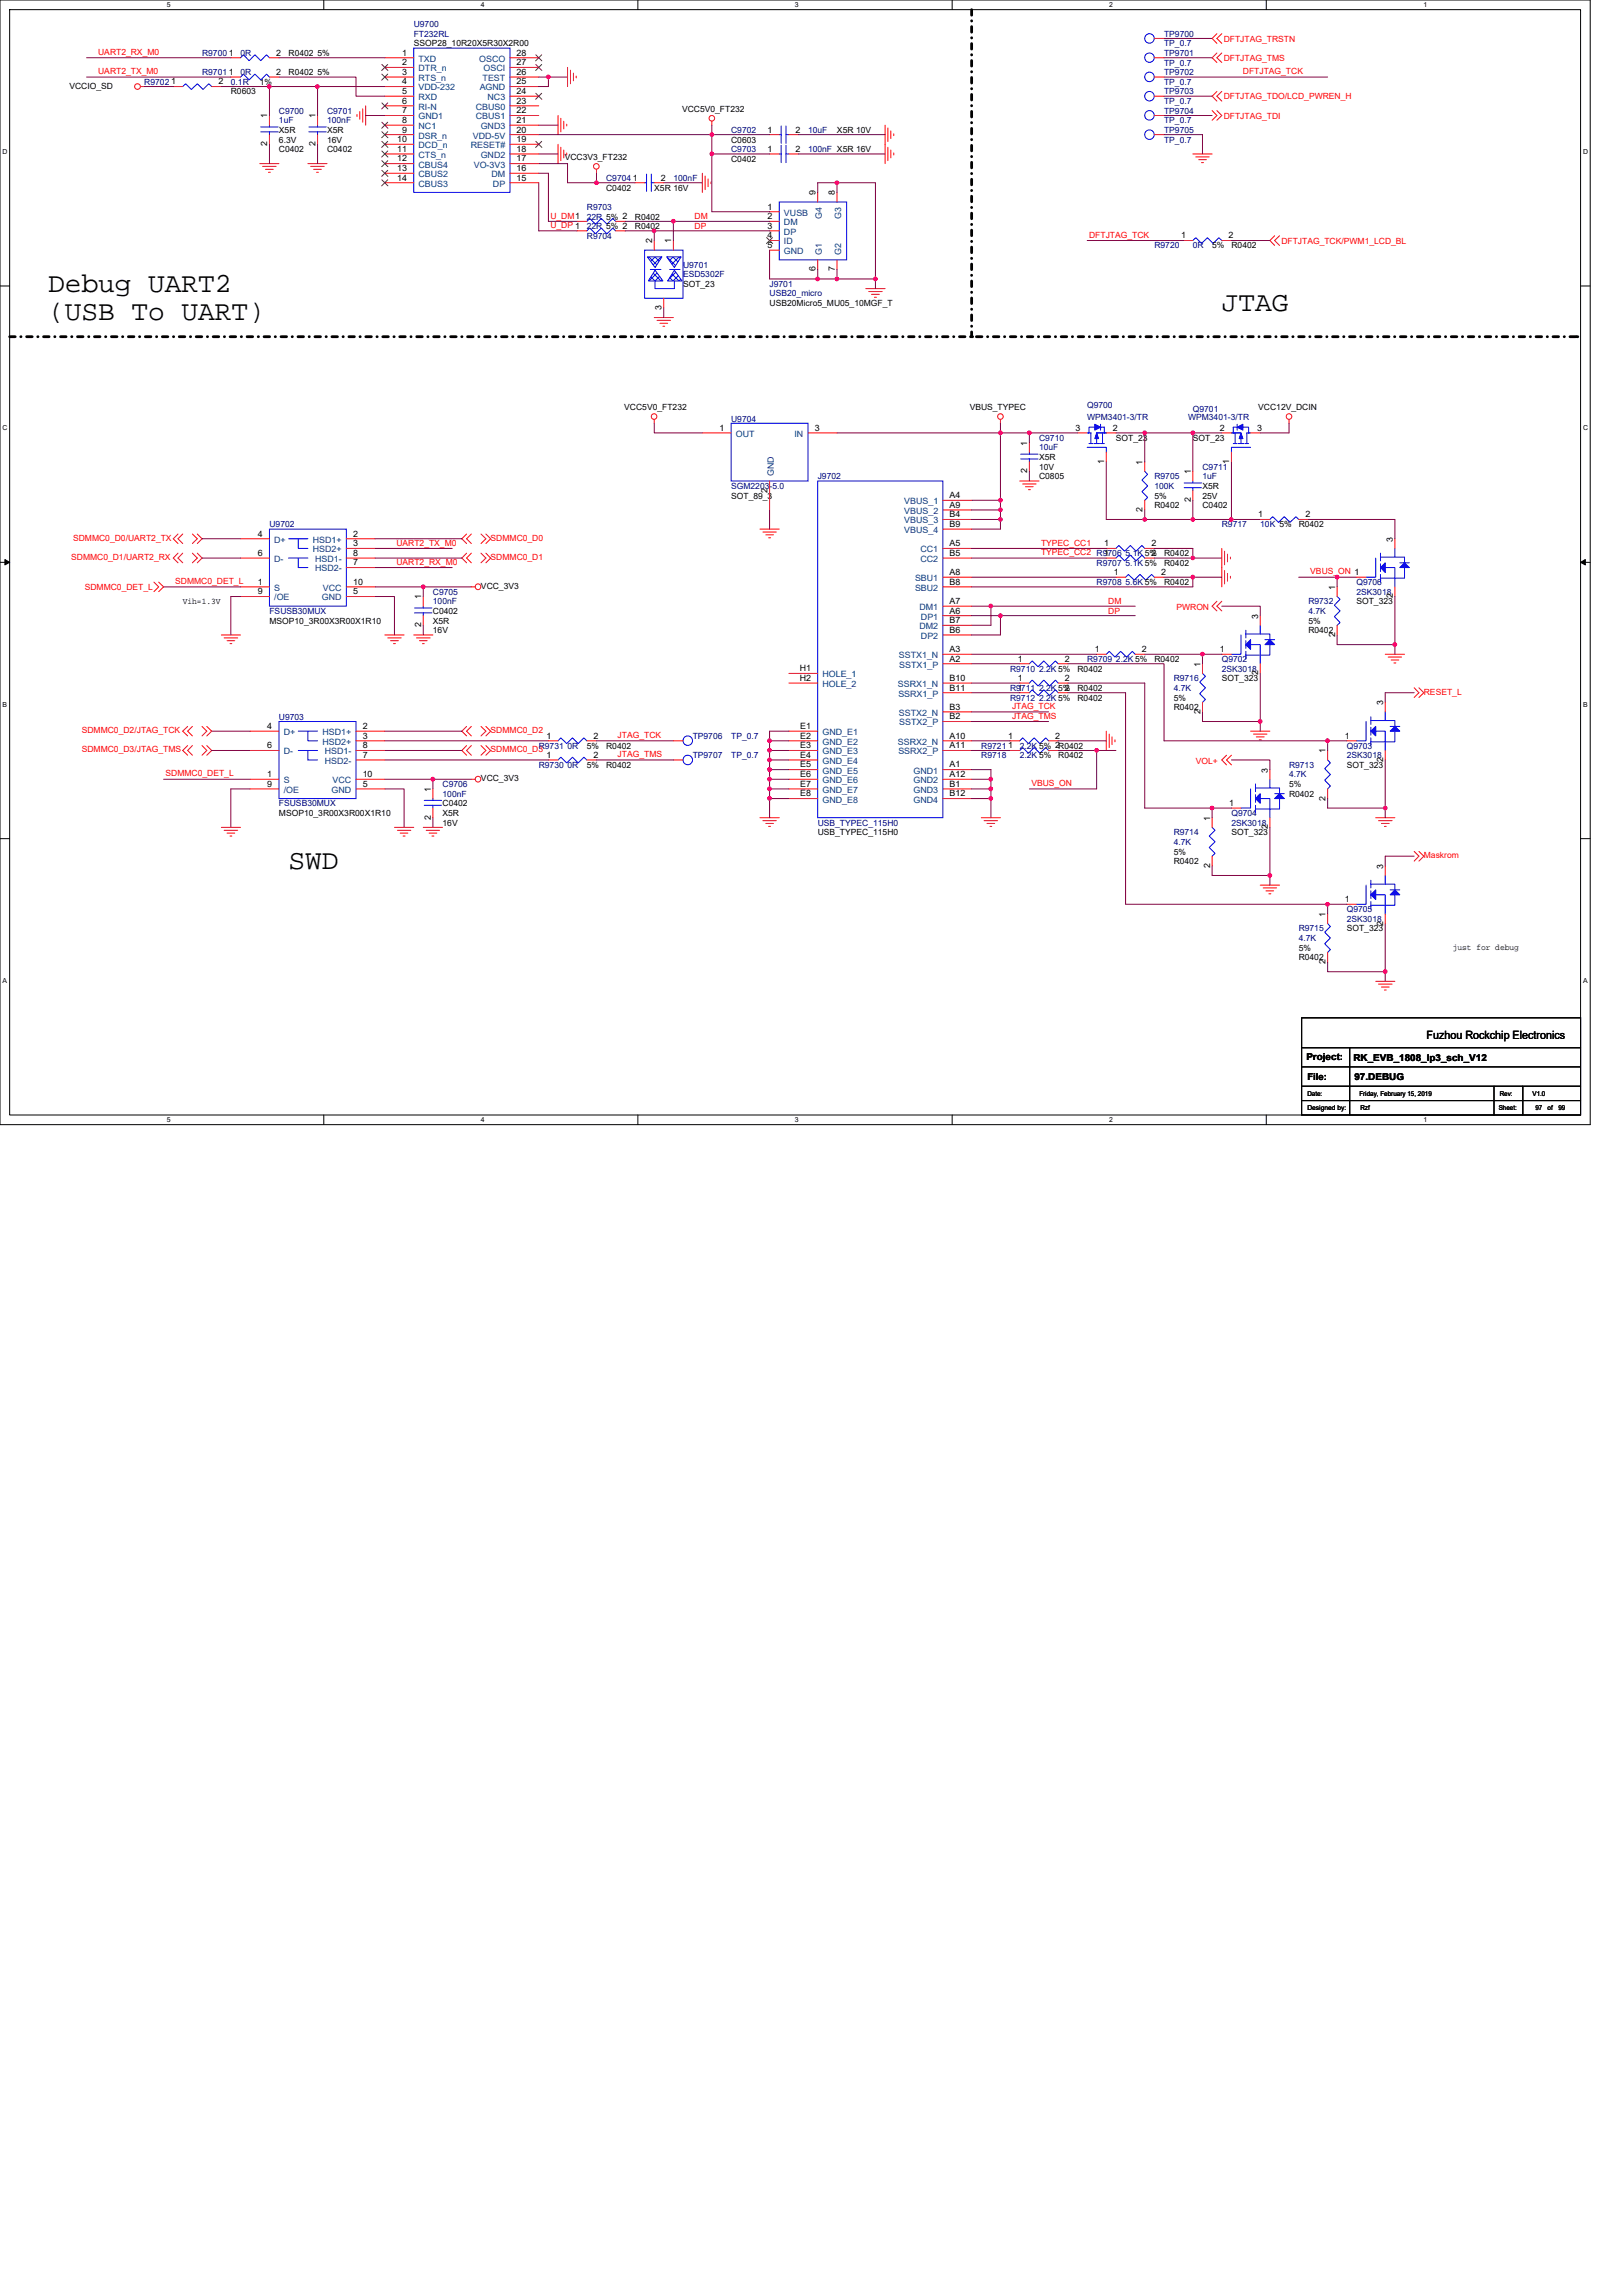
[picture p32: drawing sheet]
<svg xmlns="http://www.w3.org/2000/svg" width="210mm" height="297mm" viewBox="0 0 210 297" stroke-linecap="round" stroke-linejoin="round" font-family="sans-serif">
<defs><g id="words">
<g font-size="3.6">
<text x="6.2" y="37.7">Debug UART2</text>
<text x="6.2" y="41.3">(USB To UART)</text>
<text x="158.1" y="40.2">JTAG</text>
<text x="37.3" y="112.4">SWD</text>
</g>
<text font-size="1.5" x="184.6" y="134.4">Fuzhou Rockchip Electronics</text>
<g font-size="1.2">
<text x="169" y="137.2">Project:</text>
<text x="175.1" y="137.3">RK_EVB_1808_lp3_sch_V12</text>
<text x="169.1" y="139.7">File:</text>
<text x="175.2" y="139.8">97.DEBUG</text>
</g>
<g font-size="1.1" fill="#000080">
<text x="53.5" y="3.5">U9700</text>
<text x="53.5" y="4.8">FT232RL</text>
<text x="150.6" y="4.8">TP9700</text>
<text x="150.6" y="6">TP_0.7</text>
<text x="18.7" y="11">R9702</text>
<text x="26.1" y="7.2">R9700</text>
<text x="26.1" y="9.7">R9701</text>
<text x="29.9" y="11">0.1R</text>
<text x="31.1" y="7.2">0R</text>
<text x="31.1" y="9.7">0R</text>
<text x="150.6" y="7.2">TP9701</text>
<text x="150.6" y="8.5">TP_0.7</text>
<text x="150.6" y="9.7">TP9702</text>
<text x="150.6" y="11">TP_0.7</text>
<text x="36.1" y="14.7">C9700</text>
<text x="36.1" y="16">1uF</text>
<text x="42.3" y="14.7">C9701</text>
<text x="42.3" y="16">100nF</text>
<text x="94.6" y="17.2">C9702</text>
<text x="104.5" y="17.2">10uF</text>
<text x="150.6" y="12.2">TP9703</text>
<text x="150.6" y="13.5">TP_0.7</text>
<text x="150.6" y="14.7">TP9704</text>
<text x="150.6" y="16">TP_0.7</text>
<text x="150.6" y="17.2">TP9705</text>
<text x="78.4" y="23.4">C9704</text>
<text x="87.1" y="23.4">100nF</text>
<text x="94.6" y="19.7">C9703</text>
<text x="104.5" y="19.7">100nF X5R 16V</text>
<text x="150.6" y="18.4">TP_0.7</text>
<text x="75.9" y="27.2">R9703</text>
<text x="75.9" y="28.4">22R 5% 2</text>
<text x="75.9" y="29.7">22R 5% 2</text>
<text x="75.9" y="30.9">R9704</text>
<text x="88.4" y="34.6">U9701</text>
<text x="88.4" y="35.9">ESD5302F</text>
<text x="149.4" y="32.1">R9720</text>
<text x="154.3" y="32.1">0R</text>
<text x="99.6" y="37.1">J9701</text>
<text x="99.6" y="38.4">USB20_micro</text>
<text x="140.7" y="52.8">Q9700</text>
<text x="154.3" y="53.3">Q9701</text>
<text x="94.6" y="54.5">U9704</text>
<text x="134.4" y="57">C9710</text>
<text x="134.4" y="58.3">10uF</text>
<text x="140.7" y="54.3">WPM3401-3/TR</text>
<text x="153.7" y="54.3">WPM3401-3/TR</text>
<text x="94.6" y="63.2">SGM2203-5.0</text>
<text x="105.8" y="62">J9702</text>
<text x="149.4" y="62">R9705</text>
<text x="149.4" y="63.2">100K</text>
<text x="155.6" y="60.8">C9711</text>
<text x="155.6" y="62">1uF</text>
<text x="34.9" y="68.2">U9702</text>
<text x="158.1" y="68.2">R9717</text>
<text x="163" y="68.2">10K 5%</text>
<text x="56" y="76.9">C9705</text>
<text x="141.9" y="75.7">R9708 5.6K 5%</text>
<text x="141.9" y="73.2">R9707 5.1K 5%</text>
<text x="175.5" y="75.7">Q9706</text>
<text x="175.5" y="76.9">2SK3018</text>
<text x="34.9" y="79.4">FSUSB30MUX</text>
<text x="56" y="78.2">100nF</text>
<text x="169.3" y="78.2">R9732</text>
<text x="169.3" y="79.4">4.7K</text>
<text x="130.7" y="89.4">R9711 2.2K 5%</text>
<text x="130.7" y="86.9">R9710 2.2K 5%</text>
<text x="140.7" y="85.7">R9709 2.2K 5%</text>
<text x="151.8" y="88.1">R9716</text>
<text x="151.8" y="89.4">4.7K</text>
<text x="158.1" y="85.7">Q9702</text>
<text x="158.1" y="86.9">2SK3018</text>
<text x="36.1" y="93.1">U9703</text>
<text x="89.6" y="95.6">TP9706</text>
<text x="94.6" y="95.6">TP_0.7</text>
<text x="130.7" y="90.6">R9712 2.2K 5%</text>
<text x="57.3" y="101.8">C9706</text>
<text x="69.7" y="96.9">R9731 0R</text>
<text x="69.7" y="99.3">R9730 0R</text>
<text x="89.6" y="98.1">TP9707</text>
<text x="94.6" y="98.1">TP_0.7</text>
<text x="127" y="98.1">R9718</text>
<text x="127" y="96.9">R9721</text>
<text x="131.9" y="98.1">2.2K 5%</text>
<text x="131.9" y="96.9">2.2K 5% 2R0402</text>
<text x="166.8" y="99.3">R9713</text>
<text x="166.8" y="100.6">4.7K</text>
<text x="174.2" y="96.9">Q9703</text>
<text x="174.2" y="98.1">2SK3018</text>
<text x="36.1" y="104.3">FSUSB30MUX</text>
<text x="57.3" y="103.1">100nF</text>
<text x="105.8" y="106.8">USB_TYPEC_115H0</text>
<text x="159.3" y="105.6">Q9704</text>
<text x="159.3" y="106.8">2SK3018</text>
<text x="151.8" y="108.1">R9714</text>
<text x="151.8" y="109.3">4.7K</text>
<text x="174.2" y="118">Q9705</text>
<text x="174.2" y="119.3">2SK3018</text>
<text x="168" y="120.5">R9715</text>
<text x="168" y="121.8">4.7K</text>
</g>
<g font-size="1.1">
<text x="53.5" y="6">SSOP28_10R20X5R30X2R00</text>
<text x="9" y="11.5">VCCIO_SD</text>
<text x="22.1" y="10.9">1</text>
<text x="28.3" y="10.9">2</text>
<text x="29.6" y="7.2">1</text>
<text x="29.6" y="9.7">1</text>
<text x="33.6" y="11">1%</text>
<text x="35.7" y="7.2">2</text>
<text x="35.7" y="9.7">2</text>
<text x="37.3" y="7.2">R0402 5%</text>
<text x="37.3" y="9.7">R0402 5%</text>
<text x="52" y="7.2">1</text>
<text x="52" y="8.4">2</text>
<text x="52" y="9.7">3</text>
<text x="52" y="10.9">4</text>
<text x="66.8" y="10.9">25</text>
<text x="66.8" y="8.4">27</text>
<text x="66.8" y="7.2">28</text>
<text x="66.8" y="9.7">26</text>
<text x="29.9" y="12.2">R0603</text>
<text x="34.6" y="15.3" transform="rotate(-90 34.6 15.3)">1</text>
<text x="36.1" y="17.2">X5R</text>
<text x="40.8" y="15.3" transform="rotate(-90 40.8 15.3)">1</text>
<text x="42.3" y="17.2">X5R</text>
<text x="52" y="12.2">5</text>
<text x="52" y="13.4">6</text>
<text x="52" y="14.7">7</text>
<text x="52" y="15.9">8</text>
<text x="52" y="17.1">9</text>
<text x="66.8" y="13.4">23</text>
<text x="66.8" y="14.7">22</text>
<text x="66.8" y="12.2">24</text>
<text x="66.8" y="17.1">20</text>
<text x="66.8" y="15.9">21</text>
<text x="88.2" y="14.5">VCC5V0_FT232</text>
<text x="99.3" y="17.1">1</text>
<text x="102.9" y="17.1">2</text>
<text x="108.3" y="17.2">X5R 10V</text>
<text x="34.6" y="18.9" transform="rotate(-90 34.6 18.9)">2</text>
<text x="36.1" y="19.7">C0402</text>
<text x="36.1" y="18.4">6.3V</text>
<text x="40.8" y="18.9" transform="rotate(-90 40.8 18.9)">2</text>
<text x="42.3" y="19.7">C0402</text>
<text x="42.3" y="18.4">16V</text>
<text x="51.4" y="18.4">10</text>
<text x="51.4" y="19.6">11</text>
<text x="51.4" y="20.9">12</text>
<text x="51.4" y="22.1">13</text>
<text x="51.4" y="23.4">14</text>
<text x="66.8" y="20.9">17</text>
<text x="66.8" y="22.1">16</text>
<text x="66.8" y="18.4">19</text>
<text x="66.8" y="23.4">15</text>
<text x="66.8" y="19.6">18</text>
<text x="73.1" y="20.7">VCC3V3_FT232</text>
<text x="81.9" y="23.4">1</text>
<text x="85.5" y="23.4">2</text>
<text x="94.6" y="18.4">C0603</text>
<text x="94.6" y="20.9">C0402</text>
<text x="99.3" y="19.6">1</text>
<text x="102.9" y="19.6">2</text>
<text x="78.4" y="24.7">C0402</text>
<text x="82.1" y="28.4">R0402</text>
<text x="82.1" y="29.7">R0402</text>
<text x="84.6" y="24.7">X5R 16V</text>
<text x="99.3" y="27.1">1</text>
<text x="99.3" y="28.4">2</text>
<text x="99.3" y="29.6">3</text>
<text x="105.5" y="25.3" transform="rotate(-90 105.5 25.3)">9</text>
<text x="108" y="25.3" transform="rotate(-90 108 25.3)">8</text>
<text x="84.4" y="31.5" transform="rotate(-90 84.4 31.5)">2</text>
<text x="86.8" y="31.5" transform="rotate(-90 86.8 31.5)">1</text>
<text x="99.3" y="30.8">4</text>
<text x="99.3" y="32.1">5</text>
<text x="105.5" y="35.1" transform="rotate(-90 105.5 35.1)">6</text>
<text x="108" y="35.1" transform="rotate(-90 108 35.1)">7</text>
<text x="152.8" y="30.8">1</text>
<text x="156.8" y="32.1">5%</text>
<text x="158.9" y="30.8">2</text>
<text x="159.3" y="32.1">R0402</text>
<text x="85.6" y="40.1" transform="rotate(-90 85.6 40.1)">3</text>
<text x="88.4" y="37.1">SOT_23</text>
<text x="99.6" y="39.6">USB20Micro5_MU05_10MGF_T</text>
<text x="80.8" y="53">VCC5V0_FT232</text>
<text x="125.5" y="53">VBUS_TYPEC</text>
<text x="162.8" y="53">VCC12V_DCIN</text>
<text x="93.1" y="55.7">1</text>
<text x="105.4" y="55.7">3</text>
<text x="132.9" y="57.6" transform="rotate(-90 132.9 57.6)">1</text>
<text x="134.4" y="59.5">X5R</text>
<text x="139.1" y="55.7">3</text>
<text x="144" y="55.7">2</text>
<text x="144.4" y="57">SOT_23</text>
<text x="154.3" y="57">SOT_23</text>
<text x="157.8" y="55.7">2</text>
<text x="162.7" y="55.7">3</text>
<text x="94.6" y="64.5">SOT_89_3</text>
<text x="99.3" y="63.7" transform="rotate(-90 99.3 63.7)">2</text>
<text x="122.9" y="64.5">A4</text>
<text x="122.9" y="65.7">A9</text>
<text x="132.9" y="61.3" transform="rotate(-90 132.9 61.3)">2</text>
<text x="134.4" y="62">C0805</text>
<text x="134.4" y="60.8">10V</text>
<text x="142.9" y="60" transform="rotate(-90 142.9 60)">1</text>
<text x="147.8" y="60.1" transform="rotate(-90 147.8 60.1)">1</text>
<text x="149.4" y="65.7">R0402</text>
<text x="149.4" y="64.5">5%</text>
<text x="154.1" y="65" transform="rotate(-90 154.1 65)">2</text>
<text x="154.1" y="61.4" transform="rotate(-90 154.1 61.4)">1</text>
<text x="155.6" y="65.7">C0402</text>
<text x="155.6" y="63.2">X5R</text>
<text x="155.6" y="64.5">25V</text>
<text x="159" y="60" transform="rotate(-90 159 60)">1</text>
<text x="33.4" y="69.4">4</text>
<text x="33.4" y="71.9">6</text>
<text x="45.7" y="71.9">8</text>
<text x="45.7" y="69.4">2</text>
<text x="45.7" y="70.7">3</text>
<text x="122.9" y="70.7">A5</text>
<text x="122.9" y="68.2">B9</text>
<text x="122.9" y="71.9">B5</text>
<text x="122.9" y="66.9">B4</text>
<text x="142.9" y="70.7">1</text>
<text x="142.9" y="71.9">1</text>
<text x="147.8" y="66.2" transform="rotate(-90 147.8 66.2)">2</text>
<text x="149" y="70.7">2</text>
<text x="149" y="71.9">2</text>
<text x="150.6" y="72">R0402</text>
<text x="162.8" y="66.9">1</text>
<text x="168" y="68.2">R0402</text>
<text x="168.9" y="66.9">2</text>
<text x="180.2" y="70.1" transform="rotate(-90 180.2 70.1)">3</text>
<text x="33.4" y="75.6">1</text>
<text x="33.4" y="76.9">9</text>
<text x="45.7" y="76.9">5</text>
<text x="45.7" y="73.2">7</text>
<text x="45.7" y="75.6">10</text>
<text x="54.5" y="77.6" transform="rotate(-90 54.5 77.6)">1</text>
<text x="62.2" y="76.2">VCC_3V3</text>
<text x="122.9" y="74.4">A8</text>
<text x="122.9" y="75.6">B8</text>
<text x="144.1" y="74.4">1</text>
<text x="150.2" y="74.4">2</text>
<text x="150.6" y="75.7">R0402</text>
<text x="150.6" y="73.2">R0402</text>
<text x="172.7" y="76.3" transform="rotate(-90 172.7 76.3)">1</text>
<text x="180.2" y="77.4" transform="rotate(-90 180.2 77.4)">2</text>
<text x="23.6" y="78.1">Vih=1.3V</text>
<text x="34.9" y="80.7">MSOP10_3R00X3R00X1R10</text>
<text x="54.5" y="81.2" transform="rotate(-90 54.5 81.2)">2</text>
<text x="56" y="79.4">C0402</text>
<text x="56" y="80.7">X5R</text>
<text x="56" y="81.9">16V</text>
<text x="122.9" y="79.4">A6</text>
<text x="122.9" y="81.9">B6</text>
<text x="122.9" y="78.1">A7</text>
<text x="122.9" y="80.6">B7</text>
<text x="162.8" y="80" transform="rotate(-90 162.8 80)">3</text>
<text x="169.3" y="81.9">R0402</text>
<text x="169.3" y="80.7">5%</text>
<text x="172.7" y="82.4" transform="rotate(-90 172.7 82.4)">2</text>
<text x="175.5" y="78.2">SOT_323</text>
<text x="103.5" y="86.8">H1</text>
<text x="103.5" y="88.1">H2</text>
<text x="122.9" y="88.1">B10</text>
<text x="122.9" y="85.6">A2</text>
<text x="122.9" y="84.4">A3</text>
<text x="122.9" y="89.3">B11</text>
<text x="131.7" y="89.3">1</text>
<text x="131.7" y="88.1">1</text>
<text x="131.7" y="85.6">1</text>
<text x="137.8" y="89.3">2</text>
<text x="137.8" y="88.1">2</text>
<text x="137.8" y="85.6">2</text>
<text x="139.4" y="89.4">R0402</text>
<text x="139.4" y="86.9">R0402</text>
<text x="141.6" y="84.4">1</text>
<text x="147.7" y="84.4">2</text>
<text x="149.4" y="85.7">R0402</text>
<text x="155.3" y="86.3" transform="rotate(-90 155.3 86.3)">1</text>
<text x="157.8" y="84.4">1</text>
<text x="158.1" y="88.1">SOT_323</text>
<text x="162.8" y="87.4" transform="rotate(-90 162.8 87.4)">2</text>
<text x="34.6" y="94.3">4</text>
<text x="46.9" y="94.3">2</text>
<text x="46.9" y="95.6">3</text>
<text x="70.7" y="95.6">1</text>
<text x="76.8" y="95.6">2</text>
<text x="103.5" y="94.3">E1</text>
<text x="103.5" y="95.6">E2</text>
<text x="122.9" y="95.6">A10</text>
<text x="122.9" y="93.1">B2</text>
<text x="122.9" y="91.8">B3</text>
<text x="130.4" y="95.6">1</text>
<text x="136.5" y="95.6">2</text>
<text x="139.4" y="90.6">R0402</text>
<text x="151.8" y="91.9">R0402</text>
<text x="151.8" y="90.6">5%</text>
<text x="155.3" y="92.4" transform="rotate(-90 155.3 92.4)">2</text>
<text x="174" y="95.6">1</text>
<text x="178.9" y="91.2" transform="rotate(-90 178.9 91.2)">3</text>
<text x="34.6" y="100.5">1</text>
<text x="34.6" y="96.8">6</text>
<text x="34.6" y="101.8">9</text>
<text x="46.9" y="101.8">5</text>
<text x="46.9" y="98">7</text>
<text x="46.9" y="96.8">8</text>
<text x="46.9" y="100.5">10</text>
<text x="62.2" y="101.1">VCC_3V3</text>
<text x="70.7" y="98">1</text>
<text x="75.9" y="96.9">5%</text>
<text x="75.9" y="99.3">5%</text>
<text x="76.8" y="98">2</text>
<text x="78.4" y="96.9">R0402</text>
<text x="78.4" y="99.3">R0402</text>
<text x="103.5" y="96.8">E3</text>
<text x="103.5" y="98">E4</text>
<text x="103.5" y="99.3">E5</text>
<text x="103.5" y="100.5">E6</text>
<text x="103.5" y="101.8">E7</text>
<text x="122.9" y="99.3">A1</text>
<text x="122.9" y="100.5">A12</text>
<text x="122.9" y="101.8">B1</text>
<text x="122.9" y="96.8">A11</text>
<text x="130.4" y="96.8">1</text>
<text x="136.9" y="98.1">R0402</text>
<text x="164" y="99.9" transform="rotate(-90 164 99.9)">3</text>
<text x="166.8" y="101.8">5%</text>
<text x="171.5" y="97.5" transform="rotate(-90 171.5 97.5)">1</text>
<text x="174.2" y="99.3">SOT_323</text>
<text x="178.9" y="98.6" transform="rotate(-90 178.9 98.6)">2</text>
<text x="36.1" y="105.6">MSOP10_3R00X3R00X1R10</text>
<text x="55.7" y="106" transform="rotate(-90 55.7 106)">2</text>
<text x="55.7" y="102.4" transform="rotate(-90 55.7 102.4)">1</text>
<text x="57.3" y="104.3">C0402</text>
<text x="57.3" y="105.6">X5R</text>
<text x="57.3" y="106.8">16V</text>
<text x="103.5" y="103">E8</text>
<text x="122.9" y="103">B12</text>
<text x="156.5" y="106.2" transform="rotate(-90 156.5 106.2)">1</text>
<text x="159" y="104.3">1</text>
<text x="164" y="107.3" transform="rotate(-90 164 107.3)">2</text>
<text x="166.8" y="103.1">R0402</text>
<text x="171.5" y="103.6" transform="rotate(-90 171.5 103.6)">2</text>
<text x="105.8" y="108.1">USB_TYPEC_115H0</text>
<text x="151.8" y="111.8">R0402</text>
<text x="151.8" y="110.6">5%</text>
<text x="156.5" y="112.3" transform="rotate(-90 156.5 112.3)">2</text>
<text x="159.3" y="108.1">SOT_323</text>
<text x="178.9" y="112.4" transform="rotate(-90 178.9 112.4)">3</text>
<text x="171.5" y="118.6" transform="rotate(-90 171.5 118.6)">1</text>
<text x="174" y="116.7">1</text>
<text x="178.9" y="119.7" transform="rotate(-90 178.9 119.7)">2</text>
<text x="168" y="124.2">R0402</text>
<text x="168" y="123">5%</text>
<text x="171.5" y="124.7" transform="rotate(-90 171.5 124.7)">2</text>
<text x="174.2" y="120.5">SOT_323</text>
<text x="187.9" y="122.9">just for debug</text>
</g>
<g font-size="1.1" fill="#f00">
<text x="158.3" y="5.4">DFTJTAG_TRSTN</text>
<text x="12.7" y="9.6">UART2_TX_M0</text>
<text x="12.7" y="7.1">UART2_RX_M0</text>
<text x="158.3" y="7.9">DFTJTAG_TMS</text>
<text x="160.8" y="9.6">DFTJTAG_TCK</text>
<text x="158.3" y="12.8">DFTJTAG_TDO/LCD_PWREN_H</text>
<text x="158.3" y="15.5">DFTJTAG_TDI</text>
<text x="71.2" y="29.5">U_DP 1</text>
<text x="71.2" y="28.3">U_DM1</text>
<text x="89.9" y="28.4">DM</text>
<text x="89.9" y="29.6">DP</text>
<text x="140.9" y="30.8">DFTJTAG_TCK</text>
<text x="165.8" y="31.5">DFTJTAG_TCK/PWM1_LCD_BL</text>
<text x="9.5" y="70">SDMMC0_D0/UART2_TX</text>
<text x="51.3" y="70.6">UART2_TX_M0</text>
<text x="63.5" y="70">SDMMC0_D0</text>
<text x="134.7" y="70.6">TYPEC_CC1</text>
<text x="134.7" y="71.8">TYPEC_CC2 R9706 5.1K 5%</text>
<text x="9.2" y="72.5">SDMMC0_D1/UART2_RX</text>
<text x="11" y="76.3">SDMMC0_DET_L</text>
<text x="22.7" y="75.6">SDMMC0_DET_L</text>
<text x="51.3" y="73.1">UART2_RX_M0</text>
<text x="63.5" y="72.5">SDMMC0_D1</text>
<text x="169.5" y="74.3">VBUS_ON 1</text>
<text x="143.4" y="78.2">DM</text>
<text x="143.4" y="79.4">DP</text>
<text x="152.2" y="78.9">PWRON</text>
<text x="184.2" y="89.9">RESET_L</text>
<text x="10.6" y="94.9">SDMMC0_D2/JTAG_TCK</text>
<text x="63.5" y="94.9">SDMMC0_D2</text>
<text x="79.9" y="95.5">JTAG_TCK</text>
<text x="130.9" y="91.7">JTAG_TCK</text>
<text x="130.9" y="93">JTAG_TMS</text>
<text x="10.6" y="97.3">SDMMC0_D3/JTAG_TMS</text>
<text x="21.4" y="100.5">SDMMC0_DET_L</text>
<text x="63.5" y="97.3">SDMMC0_D3</text>
<text x="79.9" y="98">JTAG_TMS</text>
<text x="133.4" y="101.7">VBUS_ON</text>
<text x="154.7" y="98.8">VOL+</text>
<text x="184.2" y="111">Maskrom</text>
</g>
<g font-size="1.1" fill="#004080">
<text x="54.1" y="8">TXD</text>
<text x="54.1" y="9.2">DTR_n</text>
<text x="54.1" y="10.5">RTS_n</text>
<text x="54.1" y="11.7">VDD-232</text>
<text x="62" y="8">OSCO</text>
<text x="62.1" y="11.7">AGND</text>
<text x="62.4" y="10.5">TEST</text>
<text x="62.6" y="9.2">OSCI</text>
<text x="54.1" y="13">RXD</text>
<text x="54.1" y="14.2">RI-N</text>
<text x="54.1" y="15.5">GND1</text>
<text x="54.1" y="16.7">NC1</text>
<text x="54.1" y="17.9">DSR_n</text>
<text x="61.2" y="17.9">VDD-5V</text>
<text x="61.6" y="14.2">CBUS0</text>
<text x="61.6" y="15.5">CBUS1</text>
<text x="62.2" y="16.7">GND3</text>
<text x="63.1" y="13">NC3</text>
<text x="54.1" y="19.2">DCD_n</text>
<text x="54.1" y="20.4">CTS_n</text>
<text x="54.1" y="21.7">CBUS4</text>
<text x="54.1" y="22.9">CBUS2</text>
<text x="60.9" y="19.2">RESET#</text>
<text x="61.3" y="21.7">VO-3V3</text>
<text x="62.2" y="20.4">GND2</text>
<text x="63.6" y="22.9">DM</text>
<text x="54.1" y="24.2">CBUS3</text>
<text x="63.8" y="24.2">DP</text>
<text x="101.4" y="27.9">VUSB</text>
<text x="101.4" y="29.1">DM</text>
<text x="106.3" y="28.3" transform="rotate(-90 106.3 28.3)">G4</text>
<text x="108.8" y="28.3" transform="rotate(-90 108.8 28.3)">G3</text>
<text x="101.4" y="30.4">DP</text>
<text x="101.4" y="31.6">ID</text>
<text x="101.4" y="32.9">GND</text>
<text x="106.3" y="33" transform="rotate(-90 106.3 33)">G1</text>
<text x="108.8" y="33" transform="rotate(-90 108.8 33)">G2</text>
<text x="95.2" y="56.5">OUT</text>
<text x="102.8" y="56.5">IN</text>
<text x="100.1" y="61.6" transform="rotate(-90 100.1 61.6)">GND</text>
<text x="117" y="65.2">VBUS_1</text>
<text x="35.5" y="70.2">D+</text>
<text x="40.5" y="70.2">HSD1+</text>
<text x="40.5" y="71.5">HSD2+</text>
<text x="117" y="66.5">VBUS_2</text>
<text x="117" y="69">VBUS_4</text>
<text x="117" y="67.7">VBUS_3</text>
<text x="119.1" y="71.5">CC1</text>
<text x="35.5" y="76.4">S</text>
<text x="35.5" y="72.7">D-</text>
<text x="35.5" y="77.7">/OE</text>
<text x="40.8" y="73.9">HSD2-</text>
<text x="40.8" y="72.7">HSD1-</text>
<text x="41.7" y="77.7">GND</text>
<text x="41.8" y="76.4">VCC</text>
<text x="118.4" y="75.2">SBU1</text>
<text x="118.4" y="76.4">SBU2</text>
<text x="119.1" y="72.7">CC2</text>
<text x="119" y="78.9">DM1</text>
<text x="119" y="81.4">DM2</text>
<text x="119.1" y="80.2">DP1</text>
<text x="119.1" y="82.7">DP2</text>
<text x="106.4" y="87.6">HOLE_1</text>
<text x="106.4" y="88.9">HOLE_2</text>
<text x="116.2" y="88.9">SSRX1_N</text>
<text x="116.3" y="85.2">SSTX1_N</text>
<text x="116.4" y="86.4">SSTX1_P</text>
<text x="36.7" y="95.1">D+</text>
<text x="41.7" y="95.1">HSD1+</text>
<text x="106.4" y="95.1">GND_E1</text>
<text x="116.2" y="90.1">SSRX1_P</text>
<text x="116.3" y="92.6">SSTX2_N</text>
<text x="116.4" y="93.9">SSTX2_P</text>
<text x="36.7" y="101.3">S</text>
<text x="36.7" y="97.6">D-</text>
<text x="41.7" y="96.4">HSD2+</text>
<text x="42" y="98.8">HSD2-</text>
<text x="42" y="97.6">HSD1-</text>
<text x="43" y="101.3">VCC</text>
<text x="106.4" y="96.4">GND_E2</text>
<text x="106.4" y="97.6">GND_E3</text>
<text x="106.4" y="98.8">GND_E4</text>
<text x="106.4" y="100.1">GND_E5</text>
<text x="106.4" y="101.3">GND_E6</text>
<text x="116.2" y="96.4">SSRX2_N</text>
<text x="116.2" y="97.6">SSRX2_P</text>
<text x="118.2" y="100.1">GND1</text>
<text x="118.2" y="101.3">GND2</text>
<text x="36.7" y="102.6">/OE</text>
<text x="42.9" y="102.6">GND</text>
<text x="106.4" y="102.6">GND_E7</text>
<text x="106.4" y="103.8">GND_E8</text>
<text x="118.2" y="103.8">GND4</text>
<text x="118.2" y="102.6">GND3</text>
</g>
<g font-size=".9">
<text x="21.6" y="1">5</text>
<text x="62.2" y="1">4</text>
<text x="102.8" y="1">3</text>
<text x="143.5" y="1">2</text>
<text x="184.1" y="1">1</text>
<text x=".3" y="19.9">D</text>
<text x="204.8" y="19.9">D</text>
<text x=".3" y="55.7">C</text>
<text x="204.8" y="55.7">C</text>
<text x=".3" y="91.4">B</text>
<text x="204.8" y="91.4">B</text>
<text x=".3" y="127.2">A</text>
<text x="204.8" y="127.2">A</text>
<text x="169.1" y="141.8">Date:</text>
<text x="169.1" y="143.6">Designed by:</text>
<text x="175.9" y="141.8">Friday, February 15, 2019</text>
<text x="176" y="143.6">Rzf</text>
<text x="193.9" y="143.6">Sheet:</text>
<text x="194" y="141.8">Rev:</text>
<text x="198.3" y="141.8">V1.0</text>
<text x="198.6" y="143.6">97</text>
<text x="200.2" y="143.6">of</text>
<text x="201.6" y="143.6">99</text>
<text x="21.6" y="145.2">5</text>
<text x="62.2" y="145.2">4</text>
<text x="102.8" y="145.2">3</text>
<text x="143.5" y="145.2">2</text>
<text x="184.1" y="145.2">1</text>
</g>
</g></defs>
<path d="M0 0h205.7v145.5h-205.7zM1.2 1.2h203.3v143.1h-203.3z" fill="none" stroke="#000" stroke-width=".13"/>
<g fill="#fff">
<path d="M21.6 .1h.5v1h-.5z"/>
<path d="M21.6 144.4h.5v1h-.5z"/>
</g>
<path d="M41.9 0v1.2M41.9 144.3v1.2" fill="none" stroke="#000" stroke-width=".13"/>
<g fill="#fff">
<path d="M62.2 .1h.5v1h-.5z"/>
<path d="M62.2 144.4h.5v1h-.5z"/>
</g>
<path d="M82.5 0v1.2M82.5 144.3v1.2" fill="none" stroke="#000" stroke-width=".13"/>
<g fill="#fff">
<path d="M102.8 .1h.5v1h-.5z"/>
<path d="M102.8 144.4h.5v1h-.5z"/>
</g>
<path d="M123.2 0v1.2M123.2 144.3v1.2" fill="none" stroke="#000" stroke-width=".13"/>
<g fill="#fff">
<path d="M143.5 .1h.5v1h-.5z"/>
<path d="M143.5 144.4h.5v1h-.5z"/>
</g>
<path d="M163.8 0v1.2M163.8 144.3v1.2" fill="none" stroke="#000" stroke-width=".13"/>
<g fill="#fff">
<path d="M184.1 .1h.5v1h-.5z"/>
<path d="M184.1 144.4h.5v1h-.5z"/>
<path d="M.3 19.1h.7v1h-.7z"/>
<path d="M204.8 19.1h.6v1h-.6z"/>
<path d="M.3 54.9h.7v1h-.7z"/>
<path d="M204.8 54.9h.6v1h-.6z"/>
</g>
<path d="M0 37h1.2M204.5 37h1.2" fill="none" stroke="#000" stroke-width=".13"/>
<g fill="#fff">
<path d="M.3 90.6h.6v1h-.6z"/>
<path d="M204.8 90.6h.6v1h-.6z"/>
</g>
<path d="M0 72.7h1.2M204.5 72.7h1.2" fill="none" stroke="#000" stroke-width=".13"/>
<path d="M.6 72.4l.6 .3-.6 .4zM204.5 72.7l.6-.3v.7z" fill="#000" stroke="#000" stroke-width=".13"/>
<g fill="#fff">
<path d="M.3 126.4h.6v1h-.6z"/>
<path d="M204.8 126.4h.6v1h-.6z"/>
</g>
<path d="M0 108.5h1.2M204.5 108.5h1.2M168.4 131.7h36.1v12.6h-36.1zM168.4 135.6h36.1M168.4 138h36.1M174.6 135.6v8.7M168.4 140.5h36.1M168.4 142.4h36.1M193.3 140.5v3.8M197 140.5v3.8" fill="none" stroke="#000" stroke-width=".13"/>
<path d="M125.7 1.2v42.4M1.2 43.6h202.8M125.7 43.6h.1M204 43.6h.1" fill="none" stroke="#000" stroke-width=".36" stroke-dasharray=".7 .7 0 .7"/>
<g fill="none" stroke="#f00" stroke-width=".13">
<path d="M18.2 11.2h.5M22.4 11.2h1.2M27.4 11.2h1.2M29.9 7.5h1.2M34.9 7.5h1.2M46.2 14.8v.3M46.5 14.4v1M46.9 14.1v1.7M47.3 13.7v2.5M49.8 7.5h3.7M49.8 8.7h3.7M49.8 10h3.7"/>
<path d="M49.8 11.2h3.7M49.8 12.4h3.7M49.8 13.7h3.7M49.8 14.9h3.7M49.8 16.2h3.7M49.8 17.4h3.7M49.8 18.7h3.7M49.8 19.9h3.7M66 7.5h3.7M66 8.7h3.7M66 10h3.7M66 11.2h3.7"/>
<path d="M66 12.4h3.7M66 13.7h3.7M66 16.2h3.7M66 14.9h3.7M66 17.4h3.7M66 18.7h3.7M66 19.9h3.7M72.2 18.7v2.5M72.2 14.9v2.5M72.6 19v1.8M72.6 15.3v1.8M72.9 19.4v1"/>
<path d="M72.9 15.7v1M73.3 19.8v.2M73.3 16.1v.2M73.4 8.7v2.5M73.8 9.1v1.7M74.2 9.5v1M74.5 9.8v.3M92.1 15.7v.5M99.6 17.4h1.2M102.1 17.4h1.2M114.5 16.2v5M114.9 16.6v1.7"/>
<path d="M114.9 19v1.8M115.3 16.9v1M115.3 19.4v1M115.6 17.3v.2M115.6 19.8v.2M149.4 7.5h1.2M149.4 10h1.2M149.4 12.4h1.2M149.4 14.9h1.2M149.4 17.4h1.2M154.3 19.9h2.5M156.8 14.3l.6 .6-.6 .7"/>
<path d="M157.4 14.3l.7 .6-.7 .7M157.4 4.4l-.6 .6 .6 .6M157.4 6.9l-.6 .6 .6 .6M157.4 11.8l-.6 .6 .6 .7M158.1 4.4l-.7 .6 .7 .6M158.1 6.9l-.7 .6 .7 .6M158.1 11.8l-.7 .6 .7 .7M33.6 21.2h2.5M34 21.5h1.7M34.4 21.9h.9M34.7 22.3h.3M39.8 21.2h2.5"/>
<path d="M40.2 21.5h1.8M40.6 21.9h1M41 22.3h.2M49.8 21.2h3.7M49.8 22.4h3.7M49.8 23.6h3.7M66 21.2h3.7M66 22.4h3.7M66 23.6h3.7M74.7 28.6h1.2M74.7 29.9h1.2M77.2 21.9v.5"/>
<path d="M79.7 28.6h1.2M79.7 29.9h1.2M82.1 23.6h1.3M84.6 23.6h1.3M90.9 22.4v2.5M91.2 22.8v1.7M91.6 23.2v1M92 23.5v.3M99.6 27.4h1.2M99.6 28.6h1.2M99.6 29.9h1.2M99.6 31.1h1.2"/>
<path d="M99.6 32.4h1.2M105.8 33.6v1.3M105.8 24.9v1.2M108.3 33.6v1.3M108.3 24.9v1.2M112 37.3h2.5M112.4 37.7h1.7M112.8 38.1h1M113.1 38.5h.3M153.1 31.1h1.2M154.7 20.3h1.7M155.1 20.7h1"/>
<path d="M155.4 21h.3M158.1 31.1h1.2M164.9 30.5l-.6 .6 .6 .7M165.5 30.5l-.6 .6 .6 .7M84.6 41.1h2.5M84.6 54.3v.5M85 41.4h1.8M85.4 41.8h1M85.8 42.2h.2M90.9 56h3.7M104.5 56h3.8M129.4 54.3v.5"/>
<path d="M133.2 57.3v1.2M133.2 59.8v1.2M139.4 56h1.3M143.1 58.5v1.3M143.1 56h1.3M148.1 59.8v1.2M166.8 54.3v.5M19.9 75.3l.6 .6-.6 .6M20.5 75.3l.7 .6-.7 .6M23 69.1l-.6 .6 .6 .6M23 71.6l-.6 .6 .6 .6M23.6 69.1l-.6 .6 .6 .6"/>
<path d="M23.6 71.6l-.6 .6 .6 .6M24.9 69.1l.6 .6-.6 .6M24.9 71.6l.6 .6-.6 .6M25.5 69.1l.6 .6-.6 .6M25.5 71.6l.6 .6-.6 .6M54.8 77.2v1.2M54.8 79.7v1.2M60.4 69.1l-.6 .6 .6 .6M60.4 71.6l-.6 .6 .6 .6M61 69.1l-.6 .6 .6 .6M61 75.9h.5M61 71.6l-.6 .6 .6 .6"/>
<path d="M62.2 69.1l.7 .6-.7 .6M62.2 71.6l.7 .6-.7 .6M62.9 69.1l.6 .6-.6 .6M62.9 71.6l.6 .6-.6 .6M98.3 68.5h2.5M98.7 68.8h1.7M99.1 69.2h1M99.4 69.6h.3M99.6 62.2v3.8M122 64.7h3.7M122 71h3.7M122 79.7h3.7"/>
<path d="M122 78.4h3.7M122 74.7h3.7M122 66h3.7M122 68.5h3.7M122 75.9h3.7M122 72.2h3.7M122 67.2h3.7M131.9 62.2h2.5M132.3 62.6h1.7M132.7 63h1M133.1 63.4h.2M143.1 71h1.3"/>
<path d="M143.1 72.2h1.3M144.4 74.7h1.2M148.1 71h1.3M148.1 72.2h1.3M148.1 64.7v1.3M149.4 74.7h1.2M157.4 77.8l-.6 .6 .6 .6M158.1 71v4.9M158.1 77.8l-.7 .6 .7 .6M158.4 73.8v1.7M158.4 71.3v1.8M158.8 74.2v1"/>
<path d="M158.8 71.7v1M159.2 74.5v.3M159.2 72.1v.2M163 79.7v1.2M24.3 94l-.7 .6 .7 .6M24.3 96.5l-.7 .6 .7 .6M24.9 94l-.6 .6 .6 .6M24.9 96.5l-.6 .6 .6 .6M26.1 94l.7 .6-.7 .6M26.1 96.5l.7 .6-.7 .6M26.8 94l.6 .6-.6 .6M26.8 96.5l.6 .6-.6 .6"/>
<path d="M28.6 82.1h2.5M29 82.5h1.8M29.4 82.9h1M29.8 83.3h.2M49.8 82.1h2.5M50.2 82.5h1.7M50.5 82.9h1M50.9 83.3h.3M53.5 82.1h2.5M53.9 82.5h1.7M54.3 82.9h1M54.7 83.3h.2"/>
<path d="M60.4 94l-.6 .6 .6 .6M60.4 96.5l-.6 .6 .6 .6M61 94l-.6 .6 .6 .6M61 96.5l-.6 .6 .6 .6M62.2 94l.7 .6-.7 .6M62.2 96.5l.7 .6-.7 .6M62.9 94l.6 .6-.6 .6M62.9 96.5l.6 .6-.6 .6M71 95.8h1.2M71 98.3h1.2M75.9 95.8h1.3M75.9 98.3h1.3"/>
<path d="M102.1 94.6h3.7M102.1 95.8h3.7M102.1 97.1h3.7M102.1 98.3h3.7M102.1 99.6h3.7M102.1 87.1h3.7M102.1 88.4h3.7M122 99.6h3.7M122 85.9h3.7M122 84.6h3.7M122 95.8h3.7M122 97.1h3.7"/>
<path d="M122 89.6h3.7M122 88.4h3.7M122 80.9h3.7M122 82.1h3.7M122 92.1h3.7M122 93.3h3.7M130.7 97.1h1.2M131.9 89.6h1.3M131.9 88.4h1.3M135.7 97.1h1.2M136.9 89.6h1.3M136.9 88.4h1.3"/>
<path d="M141.9 84.6h1.2M143.1 94.6v2.5M143.5 95v1.7M143.9 95.3v1M144.3 95.7v.3M146.9 84.6h1.2M155.6 85.9v1.2M155.6 90.9v1.2M158.1 84.6h1.2M158.7 97.7l-.6 .6 .6 .7M159.3 97.7l-.6 .6 .6 .7M161.8 94.6h2.5"/>
<path d="M162.2 95h1.7M162.5 95.3h1.1M162.9 95.7h.3M163 85.9v1.2M164.3 99.6v1.2M174.2 95.8h1.3M179.2 84.6h2.5M179.2 90.9v1.2M179.2 97.1v1.2M179.6 85h1.7M180 85.4h1M180.3 85.8h.3"/>
<path d="M183 89l.6 .6-.6 .6M183.6 89l.6 .6-.6 .6M28.6 107h2.5M29 107.4h1.8M29.4 107.8h1M29.8 108.2h.2M51 107h2.5M51.4 107.4h1.7M51.8 107.8h1M52.2 108.2h.2M54.8 107h2.5M55.1 107.4h1.8"/>
<path d="M55.5 107.8h1M55.9 108.2h.2M61 100.8h.5M98.3 105.8h2.5M98.7 106.2h1.7M99.1 106.5h1M99.4 106.9h.3M102.1 100.8h3.7M102.1 102.1h3.7M102.1 103.3h3.7M122 100.8h3.7M122 103.3h3.7"/>
<path d="M122 102.1h3.7M127 105.8h2.4M127.3 106.2h1.8M127.7 106.5h1M128.1 106.9h.2M156.8 105.8v1.2M156.8 110.8v1.2M159.3 104.5h1.2M163 114.5h2.5M163.4 114.9h1.8M163.8 115.3h1M164.2 115.6h.2"/>
<path d="M164.3 105.8v1.2M171.8 118.2v1.3M178 105.8h2.5M178.4 106.2h1.7M178.7 106.5h1M179.1 106.9h.2M183 110.2l.6 .6-.6 .6M183.6 110.2l.6 .6-.6 .6M171.8 123.2v1.3M178 127h2.5M178.4 127.3h1.7M178.7 127.7h1"/>
<path d="M179.1 128.1h.2"/>
<circle cx="17.8" cy="11.2" r=".37"/>
<circle cx="92.1" cy="15.3" r=".36"/>
<circle cx="77.2" cy="21.5" r=".36"/>
<circle cx="84.6" cy="53.9" r=".36"/>
<circle cx="129.4" cy="53.9" r=".36"/>
<circle cx="166.8" cy="53.9" r=".36"/>
<circle cx="61.8" cy="75.9" r=".37"/>
<circle cx="61.8" cy="100.8" r=".37"/>
</g>
<g fill="none" stroke="#00f" stroke-width=".13">
<path d="M23.6 11.2l.4-.4 .8 .8 .7-.8 .8 .8 .7-.8 .4 .4M31.1 7.5l.4-.4 .7 .8 .8-.8 .7 .8 .8-.8 .4 .4M53.5 6.2h12.5v18.7h-12.5zM100.8 17.4h.3M101.1 16.3v2.2M101.7 16.3v2.2M101.7 17.4h.4M75.9 28.6l.4-.3 .7 .7 .8-.7 .7 .7 .8-.7 .4 .3M75.9 29.9l.4-.4 .7 .7 .8-.7 .7 .7 .8-.7 .4 .4M83.4 23.6h.3M83.7 22.5v2.3M84.3 22.5v2.3"/>
<path d="M84.3 23.6h.3M84.8 36.3v1h2.4v-1M100.8 26.1h8.7v7.5h-8.7zM154.3 31.1l.4-.3 .7 .7 .8-.7 .8 .7 .7-.7 .4 .3M94.6 54.8h9.9v7.4h-9.9zM132.1 59.4h2.2M132.1 58.8h2.2M133.2 58.5v.3M133.2 59.4v.4M140.7 56h.2M140.7 57.9h2.4v.6M140.8 56h.1"/>
<path d="M140.9 56h.2v1.4M140.9 57.4h.5M141.5 57.4h.8M141.6 55.3h-.7v.7M141.9 56h1.2h-1.2v.5M141.9 56.6v.8M142.4 57.4h.5M142.4 55.3h.5v.7M142.4 54.9v.7M142.6 56v1.4M53.6 79.3h2.3M53.6 78.7h2.3"/>
<path d="M54.8 78.4v.3M54.8 79.3v.4M105.8 62.2h16.2v43.6h-16.2zM144.4 71l.4-.4 .7 .7 .7-.7 .8 .7 .7-.7 .4 .4M144.4 72.2l.4-.4 .7 .8 .7-.8 .8 .8 .7-.8 .4 .4M145.6 74.7l.4-.4 .7 .8 .8-.8 .7 .8 .8-.8 .4 .4M148.1 61l.4 .4-.8 .7 .8 .8-.8 .7 .8 .7-.4 .4M72.2 95.8l.4-.3 .7 .7 .8-.7 .7 .7 .7-.7 .4 .3M72.2 98.3l.4-.3 .7 .7 .8-.7 .7 .7 .7-.7 .4 .3M131.9 97.1l.4-.4 .8 .8 .7-.8 .7 .8 .8-.8 .4 .4M133.2 89.6l.3-.4 .8 .8 .7-.8 .8 .8 .7-.8 .4 .4M133.2 88.4l.3-.4 .8 .8 .7-.8 .8 .8 .7-.8 .4 .4"/>
<path d="M143.1 84.6l.4-.3 .8 .7 .7-.7 .8 .7 .7-.7 .4 .3M155.6 87.1l.4 .4-.8 .7 .8 .8-.8 .7 .8 .8-.4 .4M160.5 82.1v2.5h-1.2M161.2 84.3v1M161.2 82.9v1M161.2 81.5v1M161.2 82h3.1v.8M161.8 83.4h1.2v2.5M163 80.9v1.1M163.7 82.8h1.2M164.3 83.4v1.4h-3.1M176.7 93.3v2.5h-1.2"/>
<path d="M177.4 95.5v1M177.4 94.1v1M177.4 92.7v1M177.4 93.2h3.1v.8M178 94.6h1.2v2.5M179.2 92.1v1.1M179.9 94h1.2M180.5 94.6v1.4h-3.1M156.8 107l.4 .4-.8 .8 .8 .7-.8 .7 .8 .8-.4 .4M161.8 102.1v2.4h-1.3M162.4 104.2v1M162.4 102.8v1"/>
<path d="M162.4 101.4v1M162.4 101.9h3.1v.8M163 103.3h1.3v2.5M164.3 100.8v1.1M164.9 102.7h1.3M165.5 103.3v1.4h-3.1M171.8 119.5l.3 .4-.7 .7 .7 .7-.7 .8 .7 .8-.3 .3"/>
<circle cx="148.7" cy="14.9" r=".62"/>
<circle cx="148.7" cy="9.9" r=".62"/>
<circle cx="148.7" cy="17.4" r=".62"/>
<circle cx="148.7" cy="12.4" r=".62"/>
<circle cx="148.7" cy="7.5" r=".61"/>
</g>
<g fill="none" stroke="#804000" stroke-width=".13">
<path d="M49.4 8.3l.8 .8M49.4 9.6l.8 .8M49.4 13.3l.8 .8M49.4 15.8l.8 .8M49.4 17l.8 .8M49.4 18.3l.8 .8M49.4 19.5l.8 .8M50.2 8.3l-.8 .8M50.2 9.6l-.8 .8M50.2 13.3l-.8 .8M50.2 15.8l-.8 .8M50.2 17l-.8 .8"/>
<path d="M50.2 18.3l-.8 .8M50.2 19.5l-.8 .8M69.3 7.1l.8 .8M69.3 8.3l.8 .8M69.3 12.1l.8 .7M69.3 18.3l.8 .8M70.1 7.1l-.8 .8M70.1 8.3l-.8 .8M70.1 12.1l-.8 .7M70.1 18.3l-.8 .8M49.4 20.8l.8 .8M49.4 22l.8 .8"/>
<path d="M49.4 23.3l.8 .7M50.2 20.8l-.8 .8M50.2 22l-.8 .8M50.2 23.3l-.8 .7M99.2 30.7l.8 .8M99.9 30.7l-.7 .8"/>
</g>
<g fill="#00f" stroke="#00f" stroke-width=".13">
<path d="M161.8 82.8v1.2l-.6-.6z" fill-rule="evenodd"/>
<path d="M164.3 82.8l.6 .6h-1.2z" fill-rule="evenodd"/>
<path d="M163 102.7v1.2l-.6-.6z" fill-rule="evenodd"/>
<path d="M165.5 102.7l.7 .6h-1.3z" fill-rule="evenodd"/>
<path d="M177.4 94.6l.6-.6v1.2z" fill-rule="evenodd"/>
<path d="M179.9 94.6l.6-.6 .6 .6z" fill-rule="evenodd"/>
<path d="M141.9 56l.2 .7h-.5z" fill-rule="evenodd"/>
<path d="M141.6 54.9l.8 .4-.8 .3z" fill-rule="evenodd"/>
</g>
<path d="M87.2 35l1 1.3h-1.8z" fill="#fff"/>
<path d="M87.2 35l1 1.3h-1.8z" fill="#00f" stroke="#00f" stroke-width=".13"/>
<path d="M86.6 34.9h1.4" fill="none" stroke="#00f" stroke-width=".13"/>
<path d="M86.3 33.2h1.8l-.9 1.4z" fill="#fff"/>
<path d="M86.3 33.2h1.8l-.9 1.4z" fill="#00f" stroke="#00f" stroke-width=".13"/>
<path d="M84.1 34.9h1.4" fill="none" stroke="#00f" stroke-width=".13"/>
<path d="M84.8 35l1 1.3h-1.9z" fill="#fff"/>
<path d="M84.8 35l1 1.3h-1.9z" fill="#00f" stroke="#00f" stroke-width=".13"/>
<path d="M83.8 33.2h1.8l-.8 1.4z" fill="#fff"/>
<g fill="#00f" stroke="#00f" stroke-width=".13">
<path d="M83.8 33.2h1.8l-.8 1.4z"/>
<path d="M160.5 56l.3 .7h-.5z" fill-rule="evenodd"/>
<path d="M160.1 55.3l.7-.4v.7z" fill-rule="evenodd"/>
<path d="M178.6 73.4l.6-.6v1.3z" fill-rule="evenodd"/>
<path d="M181.1 73.4l.6-.6 .6 .6z" fill-rule="evenodd"/>
<path d="M177.4 115.8l.6-.7v1.3z" fill-rule="evenodd"/>
<path d="M180.5 115.1l.6 .7h-1.2z" fill-rule="evenodd"/>
</g>
<g fill="none" stroke="#00f" stroke-width=".13">
<path d="M31.1 10l.4-.4 .7 .7 .8-.7 .7 .7 .8-.7 .4 .4M33.7 17.1h2.3M33.7 16.4h2.3M34.9 16.2v.2M34.9 17.1v.3M40 17.1h2.2M40 16.4h2.2M41.1 16.2v.2M41.1 17.1v.3M100.8 19.9h.3M101.1 18.8v2.2M101.7 18.8v2.2"/>
<path d="M101.7 19.9h.4M83.4 32.4h5v6.2h-5zM159.6 57.4h.5M159.8 56v1.4M160.1 55.3h-.5v.7M160.1 54.9v.7M160.2 57.4h.7M160.5 56h-1.2h1.2v.5M160.5 56.6v.8M160.8 55.3h.7v.7M161.1 57.4h.4M161.5 56h.2"/>
<path d="M161.5 56h-.2v1.4M161.5 56h.3M161.8 57.9h-2.5v.6M34.9 68.5h9.9v9.9h-9.9zM37.3 69.7h2.5M37.3 72.2h2.5M38.6 69.7v1.3h1.2M38.6 72.2v1.2h1.2M153.2 63.1h2.2M153.2 62.5h2.2M154.3 62.2v.3M154.3 63.1v.4"/>
<path d="M164.3 67.2l.4-.4 .7 .8 .8-.8 .7 .8 .8-.8 .3 .4M173 77.2l.4 .3-.8 .8 .8 .7-.8 .8 .8 .7-.4 .4M178 72.2v2.5h-1.3M178.6 74.3v1M178.6 72.9v1M178.6 71.6v1M178.6 72.1h3.1v.7M179.2 73.4h1.3v2.5M180.5 71v1.1M181.1 72.8h1.2M181.7 73.4v1.4h-3.1M36.1 93.3h10v10h-10z"/>
<path d="M38.6 94.6h2.5M38.6 97.1h2.5M39.8 94.6v1.2h1.3M39.8 97.1v1.2h1.3M131.9 95.8l.4-.3 .8 .7 .7-.7 .7 .7 .8-.7 .4 .3M133.2 85.9l.3-.4 .8 .8 .7-.8 .8 .8 .7-.8 .4 .4M171.8 98.3l.3 .4-.7 .7 .7 .8-.7 .7 .7 .8-.3 .4M54.9 104.2h2.2M54.9 103.5h2.2M56 103.3v.2M56 104.2v.3M176.7 114.5v2.5h-1.2"/>
<path d="M177.4 116.6v1M177.4 115.3v.9M177.4 113.9v1M177.4 114.4h3.1v.7M178 115.8h1.2v2.4M179.2 113.3v1.1M179.9 115.1h1.2M180.5 115.8v1.3h-3.1"/>
<circle cx="148.7" cy="5" r=".62"/>
<circle cx="89" cy="98.3" r=".62"/>
<circle cx="89" cy="95.8" r=".62"/>
</g>
<g fill="none" stroke="#f00" stroke-width=".13">
<path d="M29.9 10h1.2M34.9 10h1.2M34.9 14.9v1.3M34.9 17.4v1.3M41.1 14.9v1.3M41.1 17.4v1.3M99.6 19.9h1.2M102.1 19.9h1.2M149.4 5h1.2M84.6 31.1v1.3M85.9 38.6v1.2M87.1 31.1v1.3"/>
<path d="M158.1 56h1.2M159.3 58.5v1.3M161.8 56h1.2M31.1 75.9h3.8M31.1 69.7h3.8M31.1 72.2h3.8M31.1 77.2h3.8M44.8 69.7h3.7M44.8 71h3.7M44.8 77.2h3.7M44.8 73.4h3.7M44.8 72.2h3.7"/>
<path d="M44.8 75.9h3.7M154.3 61v1.2M154.3 63.5v1.2M163 67.2h1.3M168 67.2h1.3M173 75.9v1.3M175.5 74.7h1.2M180.5 69.7v1.3M180.5 75.9v1.3M32.4 94.6h3.7M32.4 97.1h3.7M46.1 94.6h3.7"/>
<path d="M46.1 95.8h3.7M46.1 98.3h3.7M46.1 97.1h3.7M87.1 95.8h1.3M87.1 98.3h1.3M130.7 95.8h1.2M131.9 85.9h1.3M135.7 95.8h1.2M136.9 85.9h1.3M171.8 97.1v1.2M173 80.9v1.2M32.4 100.8h3.7"/>
<path d="M32.4 102.1h3.7M46.1 102.1h3.7M46.1 100.8h3.7M56 102.1v1.2M56 104.5v1.3M171.8 102.1v1.2M174.2 117h1.3M179.2 112v1.3M179.2 118.2v1.3"/>
</g>
<g fill="none" stroke="#800040" stroke-width=".13">
<path d="M11.2 10h18.7M11.2 7.5h18.7M18.7 11.2h3.7M28.6 11.2h6.3M34.9 11.2h6.2M34.9 11.2v3.7M34.9 18.7v2.5M36.1 7.5h13.7M36.1 10h10v2.4h3.7M41.1 11.2v3.7M41.1 11.2h8.7M41.1 18.7v2.5"/>
<path d="M47.3 14.9h2.5M69.7 19.9h2.5M69.7 16.2h2.5M69.7 10h1.3M69.7 17.4h22.4M71 10v1.2h-1.3M71 10h2.4M92.1 17.4h7.5M92.1 19.9h7.5M92.1 19.9v7.5h7.5M92.1 17.4v2.5M92.1 16.2v1.2"/>
<path d="M103.3 17.4h11.2M103.3 19.9h11.2M150.6 10h21.2M150.6 17.4h5v2.5M150.6 5h6.2M150.6 7.5h6.2M150.6 12.4h6.2M150.6 14.9h6.2M69.7 22.4h1.3v6.2h3.7M69.7 21.2h3.7v2.4h3.8M69.7 23.6v6.3h5M77.2 23.6h4.9"/>
<path d="M77.2 22.4v1.2M80.9 29.9h3.7M80.9 28.6h6.2M84.6 29.9h15M84.6 29.9v1.2M85.9 23.6h5M85.9 39.8v1.3M87.1 28.6h12.5M87.1 28.6v2.5M99.6 32.4v3.7h6.2M105.8 36.1h2.5M105.8 34.9v1.2"/>
<path d="M108.3 23.6h-2.5v1.3M108.3 34.9v1.2M108.3 23.6v1.3M108.3 36.1h5M108.3 23.6h5v12.5M113.3 36.1v1.2M140.7 31.1h12.4M159.3 31.1h5M84.6 54.8v1.2h6.3M108.3 56h21.1M129.4 54.8v1.2M129.4 56h3.8"/>
<path d="M129.4 56v8.7M133.2 56v1.3M133.2 56h6.2M143.1 59.8v7.4h5M144.4 56h3.7M148.1 56v3.8M148.1 56h6.2M154.3 56h3.8M154.3 56v5M159.3 59.8v7.4M166.8 54.8v1.2h-3.8M21.2 75.9h9.9"/>
<path d="M26.1 69.7h5M26.1 72.2h5M31.1 77.2h-1.2v4.9M48.5 71h10M48.5 73.4h10M48.5 75.9h6.3M48.5 77.2h2.5v4.9M48.5 69.7h11.3M48.5 72.2h11.3M54.8 75.9v1.3M54.8 75.9h6.2M99.6 66v2.5"/>
<path d="M125.7 67.2h3.7M125.7 66h3.7M125.7 79.7h3.7M125.7 71h17.4M125.7 72.2h17.4M125.7 74.7h18.7M125.7 78.4h2.5M125.7 64.7h3.7M128.2 78.4v2.5h-2.5M128.2 78.4h18.7M129.4 67.2v1.3h-3.7M129.4 66v1.2"/>
<path d="M129.4 64.7v1.3M129.4 79.7v2.4h-3.7M129.4 79.7h17.5M133.2 61v1.2M148.1 66v1.2M148.1 67.2h6.2M149.4 72.2h4.9M149.4 71h4.9v1.2M150.6 74.7h3.7M154.3 72.2h3.8M154.3 64.7v2.5M154.3 67.2h5"/>
<path d="M154.3 74.7h3.8M154.3 74.7v1.2h-28.6M158.1 78.4h4.9v1.3M159.3 67.2h3.7M168 74.7h5M169.3 67.2h11.2v2.5M173 74.7h2.5M173 74.7v1.2M180.5 77.2v6.2M27.4 97.1h5M27.4 94.6h5M49.8 94.6h10"/>
<path d="M49.8 97.1h10M49.8 98.3h21.2M49.8 95.8h21.2M54.8 80.9v1.2M77.2 95.8h9.9M77.2 98.3h9.9M99.6 99.6h2.5M99.6 98.3v1.3M99.6 99.6v1.2M99.6 95.8h2.5M99.6 97.1h2.5M99.6 98.3h2.5"/>
<path d="M99.6 95.8v1.3M99.6 97.1v1.2M102.1 94.6h-2.5v1.2M125.7 85.9h6.2M125.7 84.6h16.2M125.7 88.4h6.2M125.7 89.6h6.2M125.7 92.1h10M125.7 93.3h10M125.7 97.1h5M125.7 95.8h5M125.7 99.6h2.5v1.2"/>
<path d="M136.9 97.1h5M136.9 95.8h6.2M138.2 85.9h12.4v9.9h21.2M138.2 88.4h9.9v16.1h8.7M138.2 89.6h7.4v27.4h26.2M141.9 97.1h2.5M141.9 97.1v5h-8.7M148.1 84.6h7.5M155.6 84.6h2.5M155.6 92.1v1.2h7.4M155.6 84.6v1.3M159.3 98.3h5v1.3"/>
<path d="M163 87.1v6.2M163 93.3v1.3M171.8 95.8h2.4M171.8 95.8v1.3M173 82.1v1.3h7.5M179.2 98.3v6.2M180.5 83.4v1.2M183 89.6h-3.8v1.3M21.2 100.8h11.2M32.4 102.1h-2.5v4.9M49.8 100.8h6.2M49.8 102.1h2.5v4.9"/>
<path d="M56 105.8v1.2M56 100.8h5M56 100.8v1.3M99.6 100.8h2.5M99.6 102.1h2.5M99.6 103.3h2.5M99.6 100.8v1.3M99.6 102.1v1.2M99.6 103.3v2.5M125.7 100.8h2.5M125.7 102.1h2.5M125.7 103.3h2.5"/>
<path d="M128.2 100.8v1.3M128.2 102.1v1.2M128.2 103.3v2.5M156.8 104.5h2.5M156.8 112v1.3h7.5M156.8 104.5v1.3M164.3 107v6.3M164.3 113.3v1.2M171.8 117h2.4M171.8 103.3v1.2h7.4M171.8 117v1.2M179.2 104.5v1.3"/>
<path d="M179.2 119.5v6.2M183 110.8h-3.8v1.2M171.8 124.5v1.2h7.4M179.2 125.7v1.3"/>
</g>
<g fill="#f0f" stroke="#f0f" stroke-width=".13">
<circle cx="34.8" cy="11.2" r=".23"/>
<circle cx="41.1" cy="11.2" r=".23"/>
<circle cx="54.8" cy="75.9" r=".24"/>
<circle cx="77.2" cy="23.6" r=".24"/>
<circle cx="70.9" cy="10" r=".24"/>
<circle cx="105.8" cy="36.1" r=".24"/>
<circle cx="92.1" cy="19.9" r=".24"/>
<circle cx="92.1" cy="17.4" r=".23"/>
<circle cx="87.1" cy="28.6" r=".24"/>
<circle cx="84.6" cy="29.9" r=".23"/>
<circle cx="108.3" cy="23.6" r=".24"/>
<circle cx="113.3" cy="36.1" r=".24"/>
<circle cx="108.3" cy="36.1" r=".24"/>
<circle cx="56" cy="100.8" r=".24"/>
<circle cx="99.6" cy="97.1" r=".24"/>
<circle cx="99.6" cy="95.8" r=".24"/>
<circle cx="99.6" cy="98.3" r=".24"/>
<circle cx="99.6" cy="99.6" r=".24"/>
<circle cx="99.6" cy="102.1" r=".24"/>
<circle cx="99.6" cy="100.8" r=".24"/>
<circle cx="99.6" cy="103.3" r=".24"/>
<circle cx="128.2" cy="102" r=".24"/>
<circle cx="128.2" cy="100.8" r=".24"/>
<circle cx="128.2" cy="103.3" r=".23"/>
<circle cx="133.2" cy="56" r=".24"/>
<circle cx="129.4" cy="56" r=".24"/>
<circle cx="129.4" cy="67.2" r=".23"/>
<circle cx="148.1" cy="56" r=".24"/>
<circle cx="154.3" cy="56" r=".24"/>
<circle cx="159.3" cy="67.2" r=".23"/>
<circle cx="154.3" cy="67.2" r=".23"/>
<circle cx="148.1" cy="67.2" r=".23"/>
<circle cx="129.4" cy="66" r=".23"/>
<circle cx="129.4" cy="64.7" r=".24"/>
<circle cx="154.3" cy="72.2" r=".23"/>
<circle cx="154.3" cy="74.7" r=".24"/>
<circle cx="128.2" cy="78.4" r=".23"/>
<circle cx="129.4" cy="79.7" r=".23"/>
<circle cx="163" cy="93.3" r=".24"/>
<circle cx="155.6" cy="84.6" r=".24"/>
<circle cx="179.2" cy="104.5" r=".23"/>
<circle cx="171.7" cy="95.8" r=".24"/>
<circle cx="164.3" cy="113.3" r=".24"/>
<circle cx="156.8" cy="104.5" r=".24"/>
<circle cx="179.2" cy="125.7" r=".24"/>
<circle cx="171.7" cy="117" r=".23"/>
<circle cx="180.5" cy="83.4" r=".24"/>
<circle cx="173" cy="74.7" r=".24"/>
<circle cx="141.9" cy="97.1" r=".23"/>
</g>
<use href="#words"/>
</svg>
